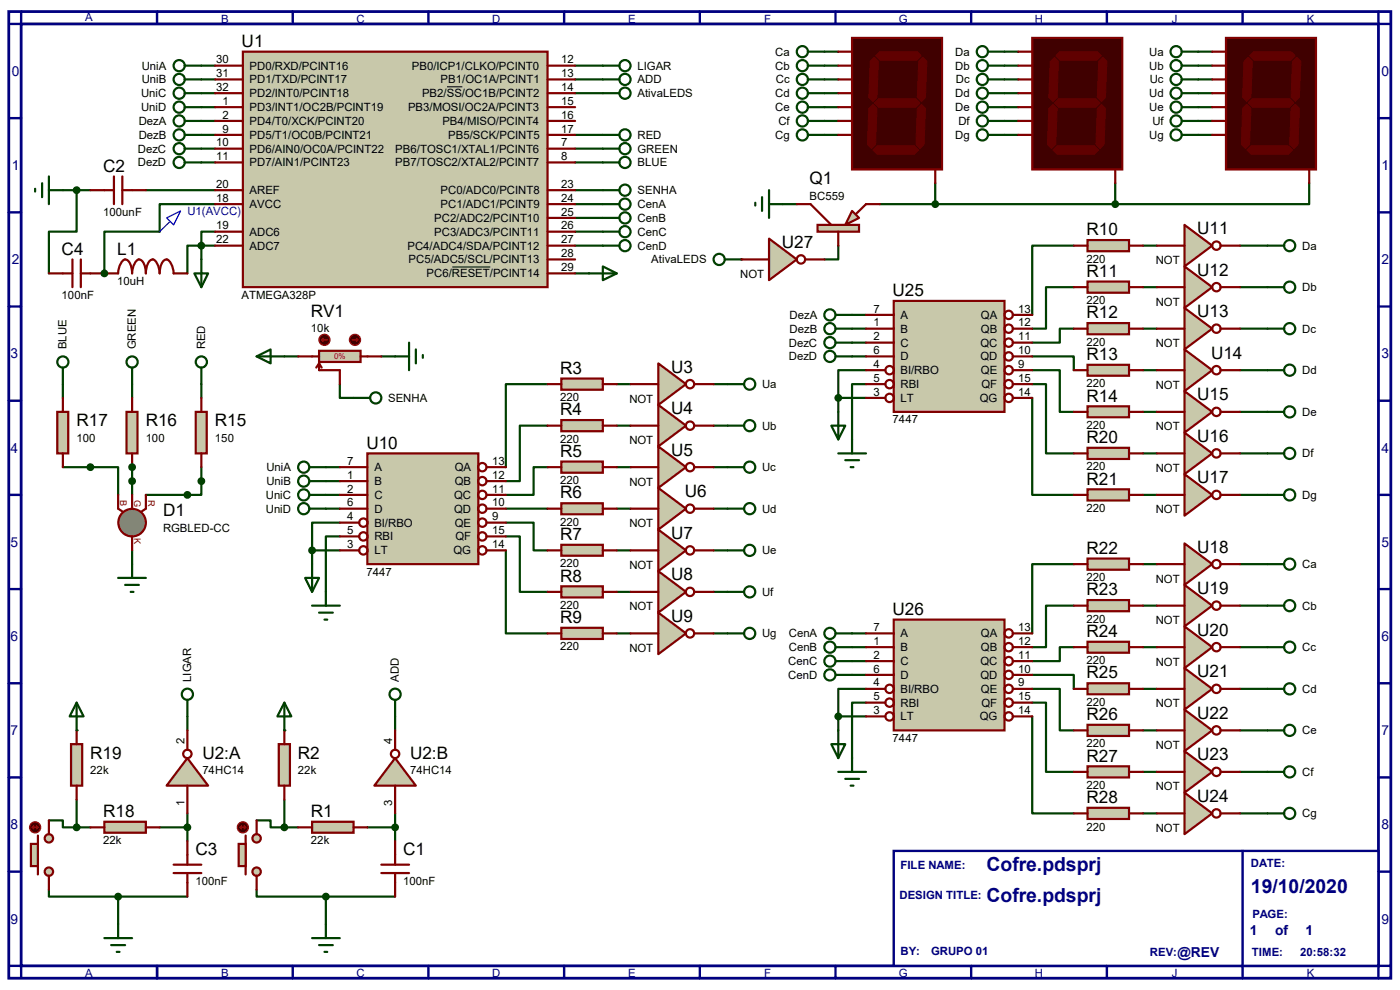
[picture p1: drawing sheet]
<svg xmlns="http://www.w3.org/2000/svg" width="297mm" height="210mm" viewBox="0 0 297 210" stroke-linecap="round" stroke-linejoin="round" font-family="sans-serif">
<defs><g id="words">
<g font-size="4.1" fill="#000080">
<text x="209.3" y="184.7">Cofre.pdsprj</text>
<text x="209.3" y="191.4">Cofre.pdsprj</text>
<text x="265.4" y="189.4">19/10/2020</text>
</g>
<g font-size="3.6">
<text x="51.3" y="10">U1</text>
<text x="21.9" y="36.4">C2</text>
<text x="171.7" y="39">Q1</text>
<text x="165.9" y="52.6">U27</text>
<text x="230.5" y="49.9">R10</text>
<text x="254" y="49.7">U11</text>
<text x="13.1" y="54.1">C4</text>
<text x="24.8" y="54.1">L1</text>
<text x="230.5" y="58.8">R11</text>
<text x="254" y="58.5">U12</text>
<text x="189.4" y="62.9">U25</text>
<text x="66" y="67.2">RV1</text>
<text x="230.5" y="67.6">R12</text>
<text x="254" y="67.3">U13</text>
<text x="230.5" y="76.4">R13</text>
<text x="256.9" y="76.1">U14</text>
<text x="118.8" y="79.3">R3</text>
<text x="142.4" y="79">U3</text>
<text x="118.8" y="88.1">R4</text>
<text x="142.4" y="87.8">U4</text>
<text x="230.5" y="85.2">R14</text>
<text x="254" y="84.9">U15</text>
<text x="16.2" y="90.4">R17</text>
<text x="30.9" y="90.4">R16</text>
<text x="45.6" y="90.4">R15</text>
<text x="77.7" y="95.2">U10</text>
<text x="230.5" y="94">R20</text>
<text x="254" y="93.7">U16</text>
<text x="118.8" y="96.9">R5</text>
<text x="142.4" y="96.6">U5</text>
<text x="118.8" y="105.7">R6</text>
<text x="145.3" y="105.5">U6</text>
<text x="230.5" y="102.8">R21</text>
<text x="254" y="102.5">U17</text>
<text x="34.6" y="109.5">D1</text>
<text x="118.8" y="114.6">R7</text>
<text x="142.4" y="114.3">U7</text>
<text x="230.5" y="117.5">R22</text>
<text x="254" y="117.2">U18</text>
<text x="118.8" y="123.4">R8</text>
<text x="142.4" y="123.1">U8</text>
<text x="142.4" y="131.9">U9</text>
<text x="189.4" y="130.4">U26</text>
<text x="230.5" y="126.3">R23</text>
<text x="254" y="126">U19</text>
<text x="118.8" y="132.2">R9</text>
<text x="230.5" y="135.1">R24</text>
<text x="254" y="134.8">U20</text>
<text x="230.5" y="143.9">R25</text>
<text x="254" y="143.6">U21</text>
<text x="230.5" y="152.7">R26</text>
<text x="254" y="152.5">U22</text>
<text x="19.1" y="161">R19</text>
<text x="42.9" y="161">U2:A</text>
<text x="63.2" y="161">R2</text>
<text x="87" y="161">U2:B</text>
<text x="230.5" y="161.6">R27</text>
<text x="254" y="161.3">U23</text>
<text x="21.9" y="173.3">R18</text>
<text x="66" y="173.3">R1</text>
<text x="230.5" y="170.4">R28</text>
<text x="254" y="170.1">U24</text>
<text x="41.4" y="181.5">C3</text>
<text x="85.5" y="181.5">C1</text>
</g>
<g font-size="2.9" fill="#000080">
<text x="2.5" y="16.1">0</text>
<text x="293.1" y="16.1">0</text>
<text x="2.5" y="36.1">1</text>
<text x="293.1" y="36.1">1</text>
<text x="2.5" y="56">2</text>
<text x="293.1" y="56">2</text>
<text x="2.2" y="76">3</text>
<text x="293.1" y="76">3</text>
<text x="2.2" y="96">4</text>
<text x="293.1" y="96">4</text>
<text x="2.2" y="116">5</text>
<text x="293.1" y="116">5</text>
<text x="2.2" y="136">6</text>
<text x="293.1" y="136">6</text>
<text x="2.2" y="156">7</text>
<text x="293.1" y="156">7</text>
<text x="2.2" y="175.9">8</text>
<text x="293.1" y="175.9">8</text>
<text x="2.2" y="195.9">9</text>
<text x="293.1" y="195.9">9</text>
<text x="249.8" y="203">@REV</text>
<text x="265.2" y="198.3">1</text>
<text x="270.5" y="198.3">of</text>
<text x="276.9" y="198.3">1</text>
</g>
<g font-size="2.4" fill="#000080">
<text x="18.1" y="4.5">A</text>
<text x="46.9" y="4.8">B</text>
<text x="75.6" y="4.8">C</text>
<text x="104.4" y="4.8">D</text>
<text x="133.3" y="4.8">E</text>
<text x="162.1" y="4.8">F</text>
<text x="190.7" y="4.8">G</text>
<text x="219.5" y="4.8">H</text>
<text x="248.6" y="4.8">J</text>
<text x="277.2" y="4.8">K</text>
<text x="191.1" y="184.4">FILE NAME:</text>
<text x="265.4" y="183.9">DATE:</text>
<text x="190.8" y="190.8">DESIGN TITLE:</text>
<text x="265.7" y="194.7">PAGE:</text>
<text x="191.1" y="202.6">BY:</text>
<text x="197.5" y="202.6">GRUPO 01</text>
<text x="244" y="202.8">REV:</text>
<text x="265.6" y="202.8">TIME:</text>
<text x="275.8" y="202.8">20:58:32</text>
<text x="18.1" y="207.2">A</text>
<text x="46.9" y="207.2">B</text>
<text x="75.6" y="207.2">C</text>
<text x="104.4" y="207.2">D</text>
<text x="133.3" y="207.2">E</text>
<text x="162.1" y="207.2">F</text>
<text x="190.7" y="207.2">G</text>
<text x="219.5" y="207.2">H</text>
<text x="248.6" y="207.2">J</text>
<text x="277.2" y="207.2">K</text>
</g>
<g font-size="2.4">
<text x="164.5" y="11.8">Ca</text>
<text x="202.6" y="11.8">Da</text>
<text x="243.8" y="11.8">Ua</text>
<text x="30.1" y="14.8">UniA</text>
<text x="30.1" y="17.7">UniB</text>
<text x="45.8" y="16.3">31</text>
<text x="45.8" y="13.4">30</text>
<text x="53" y="17.7">PD1/TXD/PCINT17</text>
<text x="53" y="14.8">PD0/RXD/PCINT16</text>
<text x="87.4" y="14.8">PB0/ICP1/CLKO/PCINT0</text>
<text x="93.5" y="17.7">PB1/OC1A/PCINT1</text>
<text x="119.1" y="13.4">12</text>
<text x="119.1" y="16.3">13</text>
<text x="135.3" y="14.8">LIGAR</text>
<text x="135.3" y="17.7">ADD</text>
<text x="164.5" y="14.8">Cb</text>
<text x="164.6" y="17.7">Cc</text>
<text x="202.6" y="14.8">Db</text>
<text x="202.8" y="17.7">Dc</text>
<text x="243.8" y="14.8">Ub</text>
<text x="243.9" y="17.7">Uc</text>
<text x="29.9" y="20.6">UniC</text>
<text x="29.9" y="23.6">UniD</text>
<text x="45.8" y="19.3">32</text>
<text x="47.2" y="22.2">1</text>
<text x="53" y="23.6">PD3/INT1/OC2B/PCINT19</text>
<text x="53" y="20.6">PD2/INT0/PCINT18</text>
<text x="86.6" y="23.6">PB3/MOSI/OC2A/PCINT3</text>
<text x="89.5" y="20.6">PB2/SS/OC1B/PCINT2</text>
<text x="119.1" y="22.2">15</text>
<text x="119.1" y="19.3">14</text>
<text x="135.3" y="20.6">AtivaLEDS</text>
<text x="164.5" y="20.6">Cd</text>
<text x="164.5" y="23.6">Ce</text>
<text x="202.6" y="20.6">Dd</text>
<text x="202.6" y="23.6">De</text>
<text x="243.8" y="20.6">Ud</text>
<text x="243.8" y="23.6">Ue</text>
<text x="29.4" y="26.5">DezA</text>
<text x="29.4" y="29.5">DezB</text>
<text x="47.2" y="28.1">9</text>
<text x="47.2" y="25.1">2</text>
<text x="53" y="29.5">PD5/T1/OC0B/PCINT21</text>
<text x="53" y="26.5">PD4/T0/XCK/PCINT20</text>
<text x="93.9" y="26.5">PB4/MISO/PCINT4</text>
<text x="95.1" y="29.5">PB5/SCK/PCINT5</text>
<text x="119.1" y="25.1">16</text>
<text x="119.1" y="28.1">17</text>
<text x="135.3" y="29.5">RED</text>
<text x="164.5" y="29.5">Cg</text>
<text x="165.1" y="26.5">Cf</text>
<text x="202.6" y="29.5">Dg</text>
<text x="203.3" y="26.5">Df</text>
<text x="243.8" y="29.5">Ug</text>
<text x="244.5" y="26.5">Uf</text>
<text x="29.3" y="32.4">DezC</text>
<text x="29.3" y="35.3">DezD</text>
<text x="45.8" y="31">10</text>
<text x="45.8" y="34">11</text>
<text x="53" y="32.4">PD6/AIN0/OC0A/PCINT22</text>
<text x="53" y="35.3">PD7/AIN1/PCINT23</text>
<text x="83.9" y="35.3">PB7/TOSC2/XTAL2/PCINT7</text>
<text x="83.9" y="32.4">PB6/TOSC1/XTAL1/PCINT6</text>
<text x="119.1" y="34">8</text>
<text x="119.1" y="31">7</text>
<text x="135.3" y="32.4">GREEN</text>
<text x="135.3" y="35.3">BLUE</text>
<text x="45.8" y="39.8">20</text>
<text x="53" y="41.2">AREF</text>
<text x="93.5" y="41.2">PC0/ADC0/PCINT8</text>
<text x="119.1" y="39.8">23</text>
<text x="135.3" y="41.2">SENHA</text>
<text x="21.9" y="45.7">100unF</text>
<text x="45.8" y="42.8">18</text>
<text x="53" y="44.2">AVCC</text>
<text x="92.1" y="47.1">PC2/ADC2/PCINT10</text>
<text x="93.5" y="44.2">PC1/ADC1/PCINT9</text>
<text x="119.1" y="45.7">25</text>
<text x="119.1" y="42.8">24</text>
<text x="135.3" y="44.2">CenA</text>
<text x="135.3" y="47.1">CenB</text>
<text x="171.7" y="42.3">BC559</text>
<text x="45.8" y="48.6">19</text>
<text x="45.8" y="51.6">22</text>
<text x="53" y="50">ADC6</text>
<text x="53" y="53">ADC7</text>
<text x="86.4" y="53">PC4/ADC4/SDA/PCINT12</text>
<text x="92.1" y="50">PC3/ADC3/PCINT11</text>
<text x="119.1" y="51.6">27</text>
<text x="119.1" y="48.6">26</text>
<text x="135.3" y="50">CenC</text>
<text x="135.3" y="53">CenD</text>
<text x="276.3" y="53">Da</text>
<text x="86.7" y="55.9">PC5/ADC5/SCL/PCINT13</text>
<text x="90.5" y="58.8">PC6/RESET/PCINT14</text>
<text x="119.1" y="57.5">29</text>
<text x="119.1" y="54.5">28</text>
<text x="138.2" y="55.9">AtivaLEDS</text>
<text x="157.1" y="58.9">NOT</text>
<text x="230.5" y="55.7">220</text>
<text x="245.2" y="56">NOT</text>
<text x="13.1" y="63.4">100nF</text>
<text x="24.8" y="60.4">10uH</text>
<text x="51.3" y="63.4">ATMEGA328P</text>
<text x="230.5" y="64.5">220</text>
<text x="245.2" y="64.8">NOT</text>
<text x="276.3" y="61.8">Db</text>
<text x="66" y="70.5">10k</text>
<text x="167.5" y="67.6">DezA</text>
<text x="167.5" y="70.6">DezB</text>
<text x="185.3" y="66.3">7</text>
<text x="185.3" y="69.2">1</text>
<text x="191.1" y="67.6">A</text>
<text x="191.1" y="70.6">B</text>
<text x="208.1" y="67.6">QA</text>
<text x="208.1" y="70.6">QB</text>
<text x="216" y="66.3">13</text>
<text x="216" y="69.2">12</text>
<text x="276.3" y="70.6">Dc</text>
<text x="14.1" y="74.1" transform="rotate(-90 14.1 74.1)">BLUE</text>
<text x="28.8" y="74.1" transform="rotate(-90 28.8 74.1)">GREEN</text>
<text x="43.5" y="74.1" transform="rotate(-90 43.5 74.1)">RED</text>
<text x="167.3" y="73.5">DezC</text>
<text x="167.3" y="76.5">DezD</text>
<text x="185.3" y="72.2">2</text>
<text x="185.3" y="75.1">6</text>
<text x="191.1" y="73.5">C</text>
<text x="191.1" y="76.5">D</text>
<text x="208" y="73.5">QC</text>
<text x="208" y="76.5">QD</text>
<text x="216" y="72.2">11</text>
<text x="216" y="75.1">10</text>
<text x="230.5" y="73.4">220</text>
<text x="245.2" y="73.6">NOT</text>
<text x="161.7" y="82.3">Ua</text>
<text x="185.3" y="78">4</text>
<text x="185.3" y="81">5</text>
<text x="185.3" y="83.9">3</text>
<text x="191.1" y="79.4">BI/RBO</text>
<text x="191.1" y="82.3">RBI</text>
<text x="208.1" y="79.4">QE</text>
<text x="208.2" y="82.3">QF</text>
<text x="216" y="78">9</text>
<text x="216" y="81">15</text>
<text x="216" y="83.9">14</text>
<text x="230.5" y="82.2">220</text>
<text x="245.2" y="82.5">NOT</text>
<text x="276.3" y="79.4">Dd</text>
<text x="82.3" y="85.3">SENHA</text>
<text x="118.8" y="85.1">220</text>
<text x="133.5" y="85.4">NOT</text>
<text x="189.4" y="89.8">7447</text>
<text x="191.1" y="85.3">LT</text>
<text x="207.9" y="85.3">QG</text>
<text x="276.3" y="88.2">De</text>
<text x="16.2" y="93.7">100</text>
<text x="30.9" y="93.7">100</text>
<text x="45.6" y="93.7">150</text>
<text x="118.8" y="93.9">220</text>
<text x="133.5" y="94.2">NOT</text>
<text x="161.7" y="91.1">Ub</text>
<text x="230.5" y="91">220</text>
<text x="245.2" y="91.3">NOT</text>
<text x="56.5" y="99.9">UniA</text>
<text x="73.7" y="98.6">7</text>
<text x="73.7" y="101.6">1</text>
<text x="79.4" y="99.9">A</text>
<text x="96.5" y="99.9">QA</text>
<text x="104.4" y="98.6">13</text>
<text x="104.4" y="101.6">12</text>
<text x="161.7" y="99.9">Uc</text>
<text x="230.5" y="99.8">220</text>
<text x="245.2" y="100.1">NOT</text>
<text x="276.3" y="97">Df</text>
<text x="56.4" y="105.8">UniC</text>
<text x="56.5" y="102.9">UniB</text>
<text x="73.7" y="104.5">2</text>
<text x="73.7" y="107.4">6</text>
<text x="79.4" y="102.9">B</text>
<text x="79.4" y="105.8">C</text>
<text x="96.4" y="105.8">QC</text>
<text x="96.5" y="102.9">QB</text>
<text x="104.4" y="104.5">11</text>
<text x="104.4" y="107.4">10</text>
<text x="118.8" y="102.7">220</text>
<text x="133.5" y="103">NOT</text>
<text x="276.3" y="105.8">Dg</text>
<text x="34.6" y="112.8">RGBLED-CC</text>
<text x="56.4" y="108.8">UniD</text>
<text x="73.7" y="110.4">4</text>
<text x="73.7" y="113.3">5</text>
<text x="79.4" y="108.8">D</text>
<text x="79.4" y="111.7">BI/RBO</text>
<text x="96.4" y="108.8">QD</text>
<text x="96.5" y="111.7">QE</text>
<text x="104.4" y="110.4">9</text>
<text x="104.4" y="113.3">15</text>
<text x="118.8" y="111.5">220</text>
<text x="133.5" y="111.8">NOT</text>
<text x="161.7" y="108.8">Ud</text>
<text x="230.5" y="108.6">220</text>
<text x="245.2" y="108.9">NOT</text>
<text x="73.7" y="116.2">3</text>
<text x="79.4" y="114.6">RBI</text>
<text x="79.4" y="117.6">LT</text>
<text x="96.2" y="117.6">QG</text>
<text x="96.6" y="114.6">QF</text>
<text x="104.4" y="116.2">14</text>
<text x="161.7" y="117.6">Ue</text>
<text x="77.7" y="122.1">7447</text>
<text x="118.8" y="120.4">220</text>
<text x="133.5" y="120.6">NOT</text>
<text x="230.5" y="123.3">220</text>
<text x="245.2" y="123.6">NOT</text>
<text x="276.3" y="120.5">Ca</text>
<text x="118.8" y="129.2">220</text>
<text x="133.5" y="129.5">NOT</text>
<text x="161.7" y="126.4">Uf</text>
<text x="276.3" y="129.3">Cb</text>
<text x="118.8" y="138">220</text>
<text x="161.7" y="135.2">Ug</text>
<text x="167.3" y="135.2">CenA</text>
<text x="185.3" y="133.9">7</text>
<text x="185.3" y="136.8">1</text>
<text x="191.1" y="135.2">A</text>
<text x="208.1" y="135.2">QA</text>
<text x="216" y="133.9">13</text>
<text x="216" y="136.8">12</text>
<text x="230.5" y="132.1">220</text>
<text x="245.2" y="132.4">NOT</text>
<text x="133.5" y="138.3">NOT</text>
<text x="167.2" y="141.1">CenC</text>
<text x="167.3" y="138.1">CenB</text>
<text x="185.3" y="139.7">2</text>
<text x="185.3" y="142.7">6</text>
<text x="191.1" y="138.1">B</text>
<text x="191.1" y="141.1">C</text>
<text x="208" y="141.1">QC</text>
<text x="208.1" y="138.1">QB</text>
<text x="216" y="139.7">11</text>
<text x="216" y="142.7">10</text>
<text x="230.5" y="140.9">220</text>
<text x="245.2" y="141.2">NOT</text>
<text x="276.3" y="138.1">Cc</text>
<text x="40.6" y="144.7" transform="rotate(-90 40.6 144.7)">LIGAR</text>
<text x="84.6" y="144.7" transform="rotate(-90 84.6 144.7)">ADD</text>
<text x="167.2" y="144">CenD</text>
<text x="185.3" y="145.6">4</text>
<text x="185.3" y="148.5">5</text>
<text x="191.1" y="144">D</text>
<text x="191.1" y="147">BI/RBO</text>
<text x="191.1" y="149.9">RBI</text>
<text x="208" y="144">QD</text>
<text x="208.1" y="147">QE</text>
<text x="208.2" y="149.9">QF</text>
<text x="216" y="145.6">9</text>
<text x="216" y="148.5">15</text>
<text x="230.5" y="149.7">220</text>
<text x="276.3" y="147">Cd</text>
<text x="185.3" y="151.5">3</text>
<text x="191.1" y="152.8">LT</text>
<text x="207.9" y="152.8">QG</text>
<text x="216" y="151.5">14</text>
<text x="245.2" y="150">NOT</text>
<text x="276.3" y="155.8">Ce</text>
<text x="39.2" y="157.9" transform="rotate(-90 39.2 157.9)">2</text>
<text x="83.2" y="157.9" transform="rotate(-90 83.2 157.9)">4</text>
<text x="189.4" y="157.4">7447</text>
<text x="230.5" y="158.5">220</text>
<text x="245.2" y="158.8">NOT</text>
<text x="19.1" y="164.3">22k</text>
<text x="42.9" y="164.3">74HC14</text>
<text x="63.2" y="164.3">22k</text>
<text x="87" y="164.3">74HC14</text>
<text x="230.5" y="167.3">220</text>
<text x="245.2" y="167.6">NOT</text>
<text x="276.3" y="164.6">Cf</text>
<text x="39.2" y="171" transform="rotate(-90 39.2 171)">1</text>
<text x="83.2" y="171" transform="rotate(-90 83.2 171)">3</text>
<text x="276.3" y="173.4">Cg</text>
<text x="21.9" y="179.1">22k</text>
<text x="66" y="179.1">22k</text>
<text x="230.5" y="176.2">220</text>
<text x="245.2" y="176.4">NOT</text>
<text x="41.4" y="187.7">100nF</text>
<text x="85.5" y="187.7">100nF</text>
</g>
<text font-size="2.4" fill="#0000c0" x="39.8" y="45.6">U1(AVCC)</text>
<g font-size="1.9" fill="#800000">
<text x="25.5" y="106.2" transform="rotate(90 25.5 106.2)">B</text>
<text x="28.5" y="106.2" transform="rotate(90 28.5 106.2)">G</text>
<text x="31.4" y="106.2" transform="rotate(90 31.4 106.2)">R</text>
<text x="28.5" y="114.1" transform="rotate(90 28.5 114.1)">K</text>
</g>
<text font-size="1.7" fill="#c00000" x="70.9" y="76.2">0%</text>
</g></defs>
<path d="M1.9 2.5h293.2v205h-293.2zM4.5 5.1h287.9v199.8h-287.9z" fill="none" stroke="#000080" stroke-width=".59"/>
<path d="M4.5 2.5v2.6h-2.6M33.3 2.5v2.6" fill="none" stroke="#000080" stroke-width=".51"/>
<path d="M189.6 180.5h102.8v24.4h-102.8z" fill="#fff" stroke="#000080" stroke-width=".51"/>
<g fill="none" stroke="#000080" stroke-width=".51">
<path d="M62.1 2.5v2.6M90.9 2.5v2.6M119.7 2.5v2.6M148.5 2.5v2.6M177.2 2.5v2.6M206 2.5v2.6M234.8 2.5v2.6M263.6 2.5v2.6M292.4 2.5v2.6h2.7M1.9 25.1h2.6M292.4 25.1h2.7M1.9 45h2.6"/>
<path d="M292.4 45h2.7M1.9 65h2.6M292.4 65h2.7M1.9 85h2.6M292.4 85h2.7M1.9 105h2.6M292.4 105h2.7M1.9 125h2.6M292.4 125h2.7M1.9 144.9h2.6M292.4 144.9h2.7M1.9 164.9h2.6"/>
<path d="M292.4 164.9h2.7M1.9 184.9h2.6M263.6 180.5v27M292.4 184.9h2.7M1.9 204.9h2.6v2.6M33.3 204.9v2.6M62.1 204.9v2.6M90.9 204.9v2.6M119.7 204.9v2.6M148.5 204.9v2.6M177.2 204.9v2.6M206 204.9v2.6"/>
<path d="M234.8 204.9v2.6M295.1 204.9h-2.7v2.6"/>
</g>
<g fill="none" stroke="#004000" stroke-width=".47">
<path d="M42.7 13.9h2.9M42.7 16.8h2.9M42.7 19.8h2.9M122 13.9h5.9M122 16.8h5.9M42.7 22.7h2.9M122 28.6h5.9M122 31.5h5.9M122 34.5h5.9M42.7 52.1v2.9M42.7 52.1h2.9M45.6 49.1h-2.9v3"/>
<path d="M122 40.3h5.9M60.3 75.6h2.9M80.9 75.6h2.9M13.3 81.5v2.9M28 81.5v2.9M42.7 81.5v2.9M72.1 81.5v2.9h2.9M28 116.8v2.9"/>
</g>
<circle cx="28" cy="99.1" r=".23" fill="#004000"/>
<path d="M13.3 99.1h11.8v5.9M28 99.1v5.9M42.7 99.1v5.9h-11.8M39.8 152v2.9M10.4 174h2.9v1.5h3M16.3 169.6v5.9M16.3 175.5h2.9M33.9 175.5h5.9M39.8 172.6v5.8M10.4 188.7v1.5h29.4" fill="none" stroke="#004000" stroke-width=".47"/>
<circle cx="16.3" cy="154.9" r=".23" fill="#004000"/>
<g fill="none" stroke="#004000" stroke-width=".47">
<path d="M242.5 52.1h2.9M242.5 60.9h2.9M242.5 69.7h2.9M242.5 78.5h2.9M242.5 87.4h2.9M242.5 96.2h2.9M242.5 105h2.9M242.5 119.7h2.9M242.5 128.5h2.9M242.5 137.3h2.9M83.8 152v2.9M242.5 146.1h2.9"/>
<path d="M242.5 154.9h2.9M54.4 174h3v1.5h2.9M60.3 169.6v5.9M60.3 175.5h2.9M77.9 175.5h5.9M83.8 172.6v5.8M242.5 163.7h2.9M242.5 172.6h2.9M25.1 190.2v5.8M54.4 188.7v1.5h29.4"/>
</g>
<circle cx="60.3" cy="154.9" r=".23" fill="#004000"/>
<g fill="none" stroke="#004000" stroke-width=".47">
<path d="M122 19.8h5.9M174.9 19.8h2.9M174.9 11h2.9M174.9 13.9h2.9M174.9 16.8h2.9M213.1 19.8h2.9M213.1 11h2.9M213.1 13.9h2.9M213.1 16.8h2.9M254.2 19.8h3M254.2 11h3M254.2 13.9h3"/>
<path d="M254.2 16.8h3M42.7 25.7h2.9M42.7 28.6h2.9M42.7 31.5h2.9M42.7 34.5h2.9M174.9 25.7h2.9M174.9 28.6h2.9M174.9 22.7h2.9M198.4 38.9v4.4M213.1 25.7h2.9M213.1 28.6h2.9M213.1 22.7h2.9"/>
<path d="M236.6 38.9v4.4M254.2 25.7h3M254.2 28.6h3M254.2 22.7h3M277.7 38.9v4.4h-41.1M122 52.1h5.9M122 58h3M122 43.3h5.9M122 46.2h5.9M122 49.1h5.9M166.1 43.3h2.9M177.8 52.1v2.9h-2.9"/>
<path d="M186.6 43.3h50M227.8 52.1h-8.8v14.7M263.1 52.1h5.8M180.8 66.8h2.9M180.8 69.7h2.9M180.8 72.7h2.9M180.8 75.6h2.9M183.7 78.5h-5.9v5.9M219 75.6h8.8v2.9M219 78.5h5.8v8.9h3M227.8 60.9h-5.9v8.8h-2.9M227.8 69.7h-3v3h-5.8"/>
<path d="M263.1 69.7h5.8M263.1 60.9h5.8M263.1 78.5h5.8M69.1 99.1h3M116.2 81.5h-8.9v17.6M116.2 90.3h-5.9v11.8h-3M116.2 99.1h-3v5.9h-5.9M130.9 99.1h2.9M130.9 81.5h2.9M130.9 90.3h2.9M151.4 99.1h2.9M151.4 81.5h2.9"/>
<path d="M151.4 90.3h2.9M177.8 84.4v3M177.8 84.4h5.9M183.7 81.5h-2.9v11.7M219 81.5h2.9v14.7h5.9M219 84.4v20.6h8.8M263.1 87.4h5.8M263.1 96.2h5.8M66.2 116.8v2.9M66.2 116.8h5.9M69.1 102.1h3M69.1 105h3"/>
<path d="M69.1 107.9h3M72.1 113.8h-3v11.8M72.1 110.9h-5.9v5.9M107.3 110.9h5.9v5.9h3M107.3 113.8h3v11.8h5.9M107.3 116.8v17.6h8.9M107.3 107.9h8.9M130.9 107.9h2.9M130.9 116.8h2.9M151.4 107.9h2.9M151.4 116.8h2.9M227.8 119.7h-8.8v14.7"/>
<path d="M263.1 105h5.8M263.1 119.7h5.8M130.9 134.4h2.9M130.9 125.6h2.9M151.4 134.4h2.9M151.4 125.6h2.9M180.8 134.4h2.9M180.8 137.3h2.9M227.8 128.5h-5.9v8.8h-2.9M227.8 137.3h-3v3h-5.8M263.1 137.3h5.8M263.1 128.5h5.8"/>
<path d="M177.8 152v2.9M177.8 152h5.9M180.8 140.3h2.9M180.8 143.2h2.9M183.7 149.1h-2.9v11.7M183.7 146.1h-5.9v5.9M219 143.2h8.8v2.9M219 146.1h5.8v8.8h3M219 149.1h2.9v14.6h5.9M219 152v20.6h8.8M263.1 146.1h5.8M263.1 154.9h5.8"/>
<path d="M263.1 163.7h5.8M263.1 172.6h5.8M69.1 190.2v5.8"/>
</g>
<circle cx="157.3" cy="55" r=".23" fill="#004000"/>
<path d="M30.9 40.3h14.7" fill="none" stroke="#004000" stroke-width=".47"/>
<circle cx="22.1" cy="58" r=".23" fill="#004000"/>
<path d="M13.3 40.3h5.9M16.3 40.3v8.8h-5.9v8.9M42.7 52.1h-2.9v5.9" fill="none" stroke="#004000" stroke-width=".47"/>
<circle cx="22.1" cy="58" r=".23" fill="#004000"/>
<path d="M45.6 43.3h-11.7v5.8h-11.8v8.9" fill="none" stroke="#004000" stroke-width=".47"/>
<path d="M51.5 11h64.7v49.9h-64.7z" fill="#c8c8aa" stroke="#800000" stroke-width=".47"/>
<g fill="none" stroke="#800000" stroke-width=".47">
<path d="M45.6 13.9h5.9M45.6 16.8h5.9M45.6 19.8h5.9M116.2 13.9h5.8M116.2 16.8h5.8M116.2 19.8h5.8M45.6 22.7h5.9M45.6 31.5h5.9M45.6 28.6h5.9M45.6 25.7h5.9M45.6 34.5h5.9M116.2 22.7h5.8"/>
<path d="M116.2 31.5h5.8M116.2 28.6h5.8M116.2 25.7h5.8M116.2 34.5h5.8M45.6 52.1h5.9M45.6 49.1h5.9M45.6 43.3h5.9M45.6 40.3h5.9M116.2 58h5.8M116.2 55h5.8M116.2 52.1h5.8M116.2 49.1h5.8"/>
<path d="M116.2 46.2h5.8M116.2 43.3h5.8M116.2 40.3h5.8"/>
</g>
<path d="M94.8 18.4h3.3M95.9 56.6h8.1" fill="none" stroke="#000" stroke-width=".21"/>
<g fill="none" stroke="#004000" stroke-width=".47">
<path d="M41.2 58h3l-1.5 2.9zM42.7 55v5.9M54.4 75.6l3-1.5v3zM54.4 75.6h5.9M83.8 75.6h3M86.8 72.7v5.8M88.2 74.1v3M89.7 75.3v.6M75 84.4h3.5"/>
<circle cx="79.7" cy="84.4" r="1.19"/>
</g>
<path d="M67.7 74.4h8.8v2.4h-8.8z" fill="#c8c8aa" stroke="#800000" stroke-width=".47"/>
<path d="M63.2 75.6h4.5M67.7 77.1l-.6 .9M67.7 77.1l.5 .9M67.7 77.1v1.4h4.4v3M76.5 75.6h4.4" fill="none" stroke="#800000" stroke-width=".47"/>
<circle cx="75.3" cy="72.1" r="1.19" fill="#400000" stroke="#f00" stroke-width=".25"/>
<path d="M74.7 72.1h1.2M75.6 71.8l.3 .3M75.9 72.1l-.3 .3" fill="none" stroke="#f00" stroke-width=".25"/>
<circle cx="68.8" cy="72.1" r="1.19" fill="#400000" stroke="#f00" stroke-width=".25"/>
<path d="M68.2 72.1l.3 .3M68.2 72.1h1.2M68.5 71.8l-.3 .3" fill="none" stroke="#f00" stroke-width=".25"/>
<g fill="none" stroke="#004000" stroke-width=".47">
<path d="M39.2 13.9h3.5M39.2 16.8h3.5M39.2 19.8h3.5M127.9 13.9h3.5M127.9 16.8h3.5M39.2 22.7h3.5M127.9 28.6h3.5M127.9 31.5h3.5M127.9 34.5h3.5M127.9 40.3h3.5"/>
<circle cx="38" cy="19.8" r="1.19"/>
<circle cx="38" cy="13.9" r="1.19"/>
<circle cx="38" cy="16.8" r="1.19"/>
<circle cx="132.6" cy="13.9" r="1.19"/>
<circle cx="132.6" cy="16.8" r="1.19"/>
<circle cx="38" cy="22.7" r="1.19"/>
<circle cx="132.6" cy="31.5" r="1.19"/>
<circle cx="132.6" cy="34.5" r="1.19"/>
<circle cx="132.6" cy="28.6" r="1.19"/>
<circle cx="132.6" cy="40.3" r="1.19"/>
</g>
<path d="M41.5 87.4h2.4v8.8h-2.4z" fill="#c8c8aa" stroke="#800000" stroke-width=".47"/>
<path d="M42.7 84.4v3M42.7 96.2v2.9" fill="none" stroke="#800000" stroke-width=".47"/>
<path d="M26.8 87.4h2.4v8.8h-2.4z" fill="#c8c8aa" stroke="#800000" stroke-width=".47"/>
<path d="M28 84.4v3M28 96.2v2.9" fill="none" stroke="#800000" stroke-width=".47"/>
<path d="M12.1 87.4h2.4v8.8h-2.4z" fill="#c8c8aa" stroke="#800000" stroke-width=".47"/>
<path d="M13.3 84.4v3M13.3 96.2v2.9" fill="none" stroke="#800000" stroke-width=".47"/>
<g fill="none" stroke="#004000" stroke-width=".47">
<path d="M13.3 78v3.5M28 78v3.5M28 119.7v2.9M25.1 122.6h5.8M26.5 124.1h3M27.7 125.6h.6"/>
<circle cx="13.3" cy="76.8" r="1.19"/>
<circle cx="28" cy="76.8" r="1.19"/>
</g>
<circle cx="28" cy="110.9" r="2.92" fill="#808080" stroke="#800000" stroke-width=".47"/>
<path d="M25.1 105v2.9l.9 .6M28 105v2.9M28 113.8v3M30.9 105v2.9l-.8 .6" fill="none" stroke="#800000" stroke-width=".47"/>
<g fill="none" stroke="#004000" stroke-width=".47">
<path d="M42.7 78v3.5"/>
<circle cx="42.7" cy="76.8" r="1.19"/>
</g>
<g fill="#004000" stroke="#004000" stroke-width=".47">
<circle cx="28" cy="99.1" r=".59"/>
<circle cx="42.7" cy="102.1" r=".59"/>
<circle cx="19.2" cy="99.1" r=".59"/>
<circle cx="39.8" cy="105" r=".59"/>
<circle cx="28" cy="102.1" r=".59"/>
</g>
<path d="M22.1 174.3h8.8v2.4h-8.8z" fill="#c8c8aa" stroke="#800000" stroke-width=".47"/>
<path d="M19.2 175.5h2.9M30.9 175.5h3" fill="none" stroke="#800000" stroke-width=".47"/>
<path d="M15.1 157.9h2.3v8.8h-2.3z" fill="#c8c8aa" stroke="#800000" stroke-width=".47"/>
<path d="M16.3 154.9v3M16.3 166.7v2.9" fill="none" stroke="#800000" stroke-width=".47"/>
<g fill="#c8c8aa" stroke="#800000" stroke-width=".47">
<circle cx="10.4" cy="177.8" r=".89"/>
<circle cx="10.4" cy="184.9" r=".89"/>
</g>
<path d="M8 177.2v8.3" fill="none" stroke="#800000" stroke-width=".47"/>
<path d="M6.6 179h1.4v4.7h-1.4z" fill="#c8c8aa" stroke="#800000" stroke-width=".47"/>
<path d="M10.4 174v3M10.4 185.8v2.9" fill="none" stroke="#800000" stroke-width=".47"/>
<circle cx="7.5" cy="175.5" r="1.19" fill="#400000" stroke="#f00" stroke-width=".25"/>
<path d="M6.9 175.5h1.1M6.9 175.5l.3 .3M7.2 175.2l-.3 .3M7.7 175.2l.3 .3M8 175.5l-.3 .3" fill="none" stroke="#f00" stroke-width=".25"/>
<g fill="#004000" stroke="#004000" stroke-width=".47">
<circle cx="16.3" cy="175.5" r=".59"/>
<circle cx="25.1" cy="190.2" r=".59"/>
</g>
<path d="M39.8 178.4v5M36.8 183.4h5.9M36.8 185.2h5.9M39.8 185.2v5" fill="none" stroke="#800000" stroke-width=".47"/>
<path d="M39.8 160.8l4.4 5.9h-8.9z" fill="#c8c8aa" stroke="#800000" stroke-width=".47"/>
<g fill="none" stroke="#800000" stroke-width=".47">
<path d="M39.8 154.9v4.1M39.8 166.7v5.9"/>
<circle cx="39.8" cy="159.9" r=".89"/>
</g>
<circle cx="39.8" cy="175.5" r=".59" fill="#004000" stroke="#004000" stroke-width=".47"/>
<g fill="none" stroke="#004000" stroke-width=".47">
<path d="M16.3 149.1l1.4 2.9h-2.9zM16.3 149.1v5.8M39.8 148.5v3.5M22.1 199h5.9M25.1 196v3M23.6 200.5h2.9M24.8 201.9h.6"/>
<circle cx="39.8" cy="147.3" r="1.19"/>
</g>
<path d="M230.7 50.9h8.8v2.4h-8.8z" fill="#c8c8aa" stroke="#800000" stroke-width=".47"/>
<path d="M227.8 52.1h2.9M239.5 52.1h3" fill="none" stroke="#800000" stroke-width=".47"/>
<path d="M251.3 47.7l5.9 4.4-5.9 4.4z" fill="#c8c8aa" stroke="#800000" stroke-width=".47"/>
<g fill="none" stroke="#800000" stroke-width=".47">
<path d="M245.4 52.1h5.9M258.9 52.1h4.2"/>
<circle cx="258.1" cy="52.1" r=".89"/>
</g>
<path d="M230.7 59.7h8.8v2.4h-8.8z" fill="#c8c8aa" stroke="#800000" stroke-width=".47"/>
<path d="M227.8 60.9h2.9M239.5 60.9h3" fill="none" stroke="#800000" stroke-width=".47"/>
<path d="M251.3 56.5l5.9 4.4-5.9 4.4z" fill="#c8c8aa" stroke="#800000" stroke-width=".47"/>
<g fill="none" stroke="#800000" stroke-width=".47">
<path d="M245.4 60.9h5.9M258.9 60.9h4.2"/>
<circle cx="258.1" cy="60.9" r=".89"/>
</g>
<path d="M230.7 68.5h8.8v2.4h-8.8z" fill="#c8c8aa" stroke="#800000" stroke-width=".47"/>
<path d="M227.8 69.7h2.9M239.5 69.7h3" fill="none" stroke="#800000" stroke-width=".47"/>
<path d="M251.3 65.3l5.9 4.4-5.9 4.4z" fill="#c8c8aa" stroke="#800000" stroke-width=".47"/>
<g fill="none" stroke="#800000" stroke-width=".47">
<path d="M245.4 69.7h5.9M258.9 69.7h4.2"/>
<circle cx="258.1" cy="69.7" r=".89"/>
</g>
<path d="M230.7 77.4h8.8v2.3h-8.8z" fill="#c8c8aa" stroke="#800000" stroke-width=".47"/>
<path d="M227.8 78.5h2.9M239.5 78.5h3" fill="none" stroke="#800000" stroke-width=".47"/>
<path d="M251.3 74.1l5.9 4.4-5.9 4.5z" fill="#c8c8aa" stroke="#800000" stroke-width=".47"/>
<g fill="none" stroke="#800000" stroke-width=".47">
<path d="M245.4 78.5h5.9M258.9 78.5h4.2"/>
<circle cx="258.1" cy="78.5" r=".89"/>
</g>
<path d="M230.7 86.2h8.8v2.3h-8.8z" fill="#c8c8aa" stroke="#800000" stroke-width=".47"/>
<path d="M227.8 87.4h2.9M239.5 87.4h3" fill="none" stroke="#800000" stroke-width=".47"/>
<path d="M251.3 83l5.9 4.4-5.9 4.4z" fill="#c8c8aa" stroke="#800000" stroke-width=".47"/>
<g fill="none" stroke="#800000" stroke-width=".47">
<path d="M245.4 87.4h5.9M258.9 87.4h4.2"/>
<circle cx="258.1" cy="87.4" r=".89"/>
</g>
<path d="M230.7 95h8.8v2.4h-8.8z" fill="#c8c8aa" stroke="#800000" stroke-width=".47"/>
<path d="M227.8 96.2h2.9M239.5 96.2h3" fill="none" stroke="#800000" stroke-width=".47"/>
<path d="M251.3 91.8l5.9 4.4-5.9 4.4z" fill="#c8c8aa" stroke="#800000" stroke-width=".47"/>
<g fill="none" stroke="#800000" stroke-width=".47">
<path d="M245.4 96.2h5.9M258.9 96.2h4.2"/>
<circle cx="258.1" cy="96.2" r=".89"/>
</g>
<path d="M230.7 103.8h8.8v2.4h-8.8z" fill="#c8c8aa" stroke="#800000" stroke-width=".47"/>
<path d="M227.8 105h2.9M239.5 105h3" fill="none" stroke="#800000" stroke-width=".47"/>
<path d="M251.3 100.6l5.9 4.4-5.9 4.4z" fill="#c8c8aa" stroke="#800000" stroke-width=".47"/>
<g fill="none" stroke="#800000" stroke-width=".47">
<path d="M245.4 105h5.9M258.9 105h4.2"/>
<circle cx="258.1" cy="105" r=".89"/>
</g>
<path d="M230.7 118.5h8.8v2.4h-8.8z" fill="#c8c8aa" stroke="#800000" stroke-width=".47"/>
<path d="M227.8 119.7h2.9M239.5 119.7h3" fill="none" stroke="#800000" stroke-width=".47"/>
<path d="M251.3 115.3l5.9 4.4-5.9 4.4z" fill="#c8c8aa" stroke="#800000" stroke-width=".47"/>
<g fill="none" stroke="#800000" stroke-width=".47">
<path d="M245.4 119.7h5.9M258.9 119.7h4.2"/>
<circle cx="258.1" cy="119.7" r=".89"/>
</g>
<path d="M230.7 127.3h8.8v2.4h-8.8z" fill="#c8c8aa" stroke="#800000" stroke-width=".47"/>
<path d="M227.8 128.5h2.9M239.5 128.5h3" fill="none" stroke="#800000" stroke-width=".47"/>
<path d="M251.3 124.1l5.9 4.4-5.9 4.4z" fill="#c8c8aa" stroke="#800000" stroke-width=".47"/>
<g fill="none" stroke="#800000" stroke-width=".47">
<path d="M245.4 128.5h5.9M258.9 128.5h4.2"/>
<circle cx="258.1" cy="128.5" r=".89"/>
</g>
<path d="M230.7 136.1h8.8v2.4h-8.8z" fill="#c8c8aa" stroke="#800000" stroke-width=".47"/>
<path d="M227.8 137.3h2.9M239.5 137.3h3" fill="none" stroke="#800000" stroke-width=".47"/>
<path d="M251.3 132.9l5.9 4.4-5.9 4.4z" fill="#c8c8aa" stroke="#800000" stroke-width=".47"/>
<g fill="none" stroke="#800000" stroke-width=".47">
<path d="M245.4 137.3h5.9M258.9 137.3h4.2"/>
<circle cx="258.1" cy="137.3" r=".89"/>
</g>
<path d="M230.7 144.9h8.8v2.4h-8.8z" fill="#c8c8aa" stroke="#800000" stroke-width=".47"/>
<path d="M227.8 146.1h2.9M239.5 146.1h3" fill="none" stroke="#800000" stroke-width=".47"/>
<path d="M251.3 141.7l5.9 4.4-5.9 4.4z" fill="#c8c8aa" stroke="#800000" stroke-width=".47"/>
<g fill="none" stroke="#800000" stroke-width=".47">
<path d="M245.4 146.1h5.9M258.9 146.1h4.2"/>
<circle cx="258.1" cy="146.1" r=".89"/>
</g>
<path d="M230.7 153.8h8.8v2.3h-8.8z" fill="#c8c8aa" stroke="#800000" stroke-width=".47"/>
<path d="M227.8 154.9h2.9M239.5 154.9h3" fill="none" stroke="#800000" stroke-width=".47"/>
<path d="M251.3 150.5l5.9 4.4-5.9 4.4z" fill="#c8c8aa" stroke="#800000" stroke-width=".47"/>
<g fill="none" stroke="#800000" stroke-width=".47">
<path d="M245.4 154.9h5.9M258.9 154.9h4.2"/>
<circle cx="258.1" cy="154.9" r=".89"/>
</g>
<path d="M230.7 162.6h8.8v2.3h-8.8z" fill="#c8c8aa" stroke="#800000" stroke-width=".47"/>
<path d="M227.8 163.7h2.9M239.5 163.7h3" fill="none" stroke="#800000" stroke-width=".47"/>
<path d="M251.3 159.3l5.9 4.4-5.9 4.4z" fill="#c8c8aa" stroke="#800000" stroke-width=".47"/>
<g fill="none" stroke="#800000" stroke-width=".47">
<path d="M245.4 163.7h5.9M258.9 163.7h4.2"/>
<circle cx="258.1" cy="163.7" r=".89"/>
</g>
<path d="M230.7 171.4h8.8v2.3h-8.8z" fill="#c8c8aa" stroke="#800000" stroke-width=".47"/>
<path d="M227.8 172.6h2.9M239.5 172.6h3" fill="none" stroke="#800000" stroke-width=".47"/>
<path d="M251.3 168.1l5.9 4.5-5.9 4.4z" fill="#c8c8aa" stroke="#800000" stroke-width=".47"/>
<g fill="none" stroke="#800000" stroke-width=".47">
<path d="M245.4 172.6h5.9M258.9 172.6h4.2"/>
<circle cx="258.1" cy="172.6" r=".89"/>
</g>
<path d="M66.2 174.3h8.8v2.4h-8.8z" fill="#c8c8aa" stroke="#800000" stroke-width=".47"/>
<path d="M63.2 175.5h3M75 175.5h2.9" fill="none" stroke="#800000" stroke-width=".47"/>
<path d="M59.1 157.9h2.4v8.8h-2.4z" fill="#c8c8aa" stroke="#800000" stroke-width=".47"/>
<path d="M60.3 154.9v3M60.3 166.7v2.9" fill="none" stroke="#800000" stroke-width=".47"/>
<g fill="#c8c8aa" stroke="#800000" stroke-width=".47">
<circle cx="54.4" cy="177.8" r=".89"/>
<circle cx="54.4" cy="184.9" r=".89"/>
</g>
<path d="M52.1 177.2v8.3" fill="none" stroke="#800000" stroke-width=".47"/>
<path d="M50.6 179h1.5v4.7h-1.5z" fill="#c8c8aa" stroke="#800000" stroke-width=".47"/>
<path d="M54.4 174v3M54.4 185.8v2.9" fill="none" stroke="#800000" stroke-width=".47"/>
<circle cx="51.5" cy="175.5" r="1.19" fill="#400000" stroke="#f00" stroke-width=".25"/>
<path d="M50.9 175.5h1.2M50.9 175.5l.3 .3M51.2 175.2l-.3 .3M51.8 175.2l.3 .3M52.1 175.5l-.3 .3" fill="none" stroke="#f00" stroke-width=".25"/>
<g fill="#004000" stroke="#004000" stroke-width=".47">
<circle cx="60.3" cy="175.5" r=".59"/>
<circle cx="69.1" cy="190.2" r=".59"/>
</g>
<path d="M83.8 178.4v5M80.9 183.4h5.9M80.9 185.2h5.9M83.8 185.2v5" fill="none" stroke="#800000" stroke-width=".47"/>
<path d="M83.8 160.8l4.4 5.9h-8.8z" fill="#c8c8aa" stroke="#800000" stroke-width=".47"/>
<g fill="none" stroke="#800000" stroke-width=".47">
<path d="M83.8 154.9v4.1M83.8 166.7v5.9"/>
<circle cx="83.8" cy="159.9" r=".89"/>
</g>
<circle cx="83.8" cy="175.5" r=".59" fill="#004000" stroke="#004000" stroke-width=".47"/>
<g fill="none" stroke="#004000" stroke-width=".47">
<path d="M60.3 149.1l1.5 2.9h-3zM60.3 149.1v5.8M83.8 148.5v3.5M66.2 199h5.9M69.1 196v3M67.7 200.5h2.9M68.8 201.9h.6"/>
<circle cx="83.8" cy="147.3" r="1.19"/>
</g>
<path d="M77.9 96.2h23.6v23.5h-23.6z" fill="#c8c8aa" stroke="#800000" stroke-width=".47"/>
<g fill="none" stroke="#800000" stroke-width=".47">
<path d="M72.1 99.1h5.8M103.2 99.1h4.1M72.1 102.1h5.8M72.1 105h5.8M72.1 107.9h5.8M72.1 110.9h4.1M72.1 113.8h4.1M72.1 116.8h4.1M103.2 102.1h4.1M103.2 105h4.1M103.2 107.9h4.1M103.2 110.9h4.1"/>
<path d="M103.2 113.8h4.1M103.2 116.8h4.1"/>
<circle cx="102.3" cy="99.1" r=".89"/>
<circle cx="77.1" cy="110.9" r=".89"/>
<circle cx="77.1" cy="113.8" r=".89"/>
<circle cx="77.1" cy="116.8" r=".89"/>
<circle cx="102.3" cy="113.8" r=".89"/>
<circle cx="102.3" cy="102.1" r=".89"/>
<circle cx="102.3" cy="107.9" r=".89"/>
<circle cx="102.3" cy="110.9" r=".89"/>
<circle cx="102.3" cy="116.8" r=".89"/>
<circle cx="102.3" cy="105" r=".89"/>
</g>
<g fill="none" stroke="#004000" stroke-width=".47">
<path d="M65.6 99.1h3.5M65.6 102.1h3.5M65.6 105h3.5M65.6 107.9h3.5M66.2 119.7v5.9M64.7 122.6h3l-1.5 3zM66.2 128.5h5.9M67.7 130h2.9M68.8 131.4h.6M69.1 125.6v2.9"/>
<circle cx="64.4" cy="99.1" r="1.19"/>
<circle cx="64.4" cy="107.9" r="1.19"/>
<circle cx="64.4" cy="102.1" r="1.19"/>
<circle cx="64.4" cy="105" r="1.19"/>
</g>
<circle cx="66.2" cy="116.8" r=".59" fill="#004000" stroke="#004000" stroke-width=".47"/>
<path d="M189.6 63.8h23.5v23.6h-23.5z" fill="#c8c8aa" stroke="#800000" stroke-width=".47"/>
<g fill="none" stroke="#800000" stroke-width=".47">
<path d="M183.7 66.8h5.9M183.7 69.7h5.9M183.7 72.7h5.9M183.7 75.6h5.9M183.7 78.5h4.1M214.8 66.8h4.2M214.8 69.7h4.2M214.8 72.7h4.2M214.8 75.6h4.2M214.8 78.5h4.2M183.7 81.5h4.1M183.7 84.4h4.1"/>
<path d="M214.8 81.5h4.2M214.8 84.4h4.2"/>
<circle cx="188.7" cy="78.5" r=".89"/>
<circle cx="214" cy="72.7" r=".89"/>
<circle cx="214" cy="78.5" r=".89"/>
<circle cx="214" cy="66.8" r=".89"/>
<circle cx="214" cy="69.7" r=".89"/>
<circle cx="214" cy="75.6" r=".89"/>
<circle cx="188.7" cy="84.4" r=".89"/>
<circle cx="188.7" cy="81.5" r=".89"/>
<circle cx="214" cy="84.4" r=".89"/>
<circle cx="214" cy="81.5" r=".89"/>
</g>
<g fill="none" stroke="#004000" stroke-width=".47">
<path d="M177.2 66.8h3.6M177.2 69.7h3.6M177.2 72.7h3.6M177.2 75.6h3.6M176.4 90.3h2.9l-1.5 2.9zM177.8 87.4v5.8M177.8 96.2h5.9M179.3 97.6h2.9M180.5 99.1h.6M180.8 93.2v3"/>
<circle cx="176.1" cy="72.7" r="1.19"/>
<circle cx="176.1" cy="66.8" r="1.19"/>
<circle cx="176.1" cy="75.6" r="1.19"/>
<circle cx="176.1" cy="69.7" r="1.19"/>
</g>
<circle cx="177.8" cy="84.4" r=".59" fill="#004000" stroke="#004000" stroke-width=".47"/>
<path d="M189.6 131.4h23.5v23.5h-23.5z" fill="#c8c8aa" stroke="#800000" stroke-width=".47"/>
<g fill="none" stroke="#800000" stroke-width=".47">
<path d="M183.7 134.4h5.9M183.7 137.3h5.9M214.8 134.4h4.2M214.8 137.3h4.2M183.7 140.3h5.9M183.7 143.2h5.9M183.7 146.1h4.1M183.7 149.1h4.1M183.7 152h4.1M214.8 140.3h4.2M214.8 143.2h4.2M214.8 146.1h4.2"/>
<path d="M214.8 149.1h4.2M214.8 152h4.2"/>
<circle cx="214" cy="134.4" r=".89"/>
<circle cx="214" cy="137.3" r=".89"/>
<circle cx="188.7" cy="149.1" r=".89"/>
<circle cx="188.7" cy="152" r=".89"/>
<circle cx="188.7" cy="146.1" r=".89"/>
<circle cx="214" cy="149.1" r=".89"/>
<circle cx="214" cy="146.1" r=".89"/>
<circle cx="214" cy="140.3" r=".89"/>
<circle cx="214" cy="143.2" r=".89"/>
<circle cx="214" cy="152" r=".89"/>
</g>
<g fill="none" stroke="#004000" stroke-width=".47">
<path d="M127.9 19.8h3.5M171.4 11h3.5M171.4 13.9h3.5M171.4 16.8h3.5M171.4 19.8h3.5M209.6 11h3.5M209.6 13.9h3.5M209.6 16.8h3.5M209.6 19.8h3.5M250.7 11h3.5M250.7 13.9h3.5M250.7 16.8h3.5"/>
<path d="M250.7 19.8h3.5M39.2 25.7h3.5M39.2 28.6h3.5M39.2 31.5h3.5M39.2 34.5h3.5M171.4 22.7h3.5M171.4 25.7h3.5M171.4 28.6h3.5M209.6 22.7h3.5M209.6 25.7h3.5M209.6 28.6h3.5M250.7 22.7h3.5"/>
<path d="M250.7 25.7h3.5M250.7 28.6h3.5M125 58h5.9M127.9 56.5l3 1.5-3 1.4zM127.9 52.1h3.5M127.9 43.3h3.5M127.9 46.2h3.5M127.9 49.1h3.5M268.9 52.1h3.6M268.9 60.9h3.6M268.9 69.7h3.6M268.9 78.5h3.6"/>
<path d="M154.3 81.5h3.6M154.3 90.3h3.6M154.3 99.1h3.6M268.9 87.4h3.6M268.9 96.2h3.6M154.3 107.9h3.6M154.3 116.8h3.6M268.9 105h3.6M268.9 119.7h3.6M154.3 134.4h3.6M154.3 125.6h3.6M177.2 134.4h3.6"/>
<path d="M177.2 137.3h3.6M268.9 137.3h3.6M268.9 128.5h3.6M176.4 157.9h2.9l-1.5 2.9zM177.2 140.3h3.6M177.2 143.2h3.6M177.8 154.9v5.9M268.9 146.1h3.6M268.9 154.9h3.6M177.8 163.7h5.9M179.3 165.2h2.9M180.5 166.7h.6"/>
<path d="M180.8 160.8v2.9M268.9 163.7h3.6M268.9 172.6h3.6"/>
<circle cx="132.6" cy="19.8" r="1.19"/>
<circle cx="170.2" cy="11" r="1.19"/>
<circle cx="170.2" cy="19.8" r="1.19"/>
<circle cx="170.2" cy="13.9" r="1.19"/>
<circle cx="170.2" cy="16.8" r="1.19"/>
<circle cx="208.4" cy="19.8" r="1.19"/>
<circle cx="208.4" cy="13.9" r="1.19"/>
<circle cx="208.4" cy="11" r="1.19"/>
<circle cx="208.4" cy="16.8" r="1.19"/>
<circle cx="249.5" cy="13.9" r="1.19"/>
<circle cx="249.5" cy="16.8" r="1.19"/>
<circle cx="249.5" cy="19.8" r="1.19"/>
<circle cx="249.5" cy="11" r="1.19"/>
<circle cx="38" cy="25.7" r="1.19"/>
<circle cx="38" cy="34.5" r="1.19"/>
<circle cx="38" cy="31.5" r="1.19"/>
<circle cx="38" cy="28.6" r="1.19"/>
<circle cx="170.2" cy="22.7" r="1.19"/>
<circle cx="170.2" cy="28.6" r="1.19"/>
<circle cx="170.2" cy="25.7" r="1.19"/>
<circle cx="208.4" cy="22.7" r="1.19"/>
<circle cx="208.4" cy="25.7" r="1.19"/>
<circle cx="208.4" cy="28.6" r="1.19"/>
<circle cx="249.5" cy="28.6" r="1.19"/>
<circle cx="249.5" cy="25.7" r="1.19"/>
<circle cx="249.5" cy="22.7" r="1.19"/>
<circle cx="132.6" cy="43.3" r="1.19"/>
<circle cx="132.6" cy="46.2" r="1.19"/>
<circle cx="132.6" cy="49.1" r="1.19"/>
<circle cx="132.6" cy="52.1" r="1.19"/>
<circle cx="273.6" cy="52.1" r="1.19"/>
<circle cx="273.6" cy="60.9" r="1.19"/>
<circle cx="273.6" cy="78.5" r="1.19"/>
<circle cx="273.6" cy="69.7" r="1.19"/>
<circle cx="159" cy="90.3" r="1.19"/>
<circle cx="159" cy="99.1" r="1.19"/>
<circle cx="159" cy="81.5" r="1.19"/>
<circle cx="273.6" cy="96.2" r="1.19"/>
<circle cx="273.6" cy="87.4" r="1.19"/>
<circle cx="159" cy="116.8" r="1.19"/>
<circle cx="159" cy="107.9" r="1.19"/>
<circle cx="273.6" cy="105" r="1.19"/>
<circle cx="273.6" cy="119.7" r="1.19"/>
<circle cx="159" cy="125.6" r="1.19"/>
<circle cx="159" cy="134.4" r="1.19"/>
<circle cx="176.1" cy="134.4" r="1.19"/>
<circle cx="176.1" cy="137.3" r="1.19"/>
<circle cx="273.6" cy="128.5" r="1.19"/>
<circle cx="273.6" cy="137.3" r="1.19"/>
<circle cx="176.1" cy="140.3" r="1.19"/>
<circle cx="176.1" cy="143.2" r="1.19"/>
<circle cx="273.6" cy="154.9" r="1.19"/>
<circle cx="273.6" cy="146.1" r="1.19"/>
<circle cx="273.6" cy="163.7" r="1.19"/>
<circle cx="273.6" cy="172.6" r="1.19"/>
</g>
<circle cx="177.8" cy="152" r=".59" fill="#004000" stroke="#004000" stroke-width=".47"/>
<path d="M139.7 77.1l5.8 4.4-5.8 4.4z" fill="#c8c8aa" stroke="#800000" stroke-width=".47"/>
<g fill="none" stroke="#800000" stroke-width=".47">
<path d="M133.8 81.5h5.9M147.3 81.5h4.1"/>
<circle cx="146.4" cy="81.5" r=".89"/>
</g>
<path d="M139.7 85.9l5.8 4.4-5.8 4.4z" fill="#c8c8aa" stroke="#800000" stroke-width=".47"/>
<g fill="none" stroke="#800000" stroke-width=".47">
<path d="M133.8 90.3h5.9M147.3 90.3h4.1"/>
<circle cx="146.4" cy="90.3" r=".89"/>
</g>
<path d="M139.7 94.7l5.8 4.4-5.8 4.4z" fill="#c8c8aa" stroke="#800000" stroke-width=".47"/>
<g fill="none" stroke="#800000" stroke-width=".47">
<path d="M133.8 99.1h5.9M147.3 99.1h4.1"/>
<circle cx="146.4" cy="99.1" r=".89"/>
</g>
<path d="M139.7 103.5l5.8 4.4-5.8 4.5z" fill="#c8c8aa" stroke="#800000" stroke-width=".47"/>
<g fill="none" stroke="#800000" stroke-width=".47">
<path d="M133.8 107.9h5.9M147.3 107.9h4.1"/>
<circle cx="146.4" cy="107.9" r=".89"/>
</g>
<path d="M139.7 112.4l5.8 4.4-5.8 4.4z" fill="#c8c8aa" stroke="#800000" stroke-width=".47"/>
<g fill="none" stroke="#800000" stroke-width=".47">
<path d="M133.8 116.8h5.9M147.3 116.8h4.1"/>
<circle cx="146.4" cy="116.8" r=".89"/>
</g>
<path d="M139.7 121.2l5.8 4.4-5.8 4.4z" fill="#c8c8aa" stroke="#800000" stroke-width=".47"/>
<g fill="none" stroke="#800000" stroke-width=".47">
<path d="M133.8 125.6h5.9M147.3 125.6h4.1"/>
<circle cx="146.4" cy="125.6" r=".89"/>
</g>
<path d="M139.7 130l5.8 4.4-5.8 4.4z" fill="#c8c8aa" stroke="#800000" stroke-width=".47"/>
<g fill="none" stroke="#800000" stroke-width=".47">
<path d="M133.8 134.4h5.9M147.3 134.4h4.1"/>
<circle cx="146.4" cy="134.4" r=".89"/>
</g>
<path d="M119.1 80.3h8.8v2.4h-8.8z" fill="#c8c8aa" stroke="#800000" stroke-width=".47"/>
<path d="M116.2 81.5h2.9M127.9 81.5h3" fill="none" stroke="#800000" stroke-width=".47"/>
<path d="M119.1 89.1h8.8v2.4h-8.8z" fill="#c8c8aa" stroke="#800000" stroke-width=".47"/>
<path d="M116.2 90.3h2.9M127.9 90.3h3" fill="none" stroke="#800000" stroke-width=".47"/>
<path d="M119.1 97.9h8.8v2.4h-8.8z" fill="#c8c8aa" stroke="#800000" stroke-width=".47"/>
<path d="M116.2 99.1h2.9M127.9 99.1h3" fill="none" stroke="#800000" stroke-width=".47"/>
<path d="M119.1 106.8h8.8v2.3h-8.8z" fill="#c8c8aa" stroke="#800000" stroke-width=".47"/>
<path d="M116.2 107.9h2.9M127.9 107.9h3" fill="none" stroke="#800000" stroke-width=".47"/>
<path d="M119.1 115.6h8.8v2.3h-8.8z" fill="#c8c8aa" stroke="#800000" stroke-width=".47"/>
<path d="M116.2 116.8h2.9M127.9 116.8h3" fill="none" stroke="#800000" stroke-width=".47"/>
<path d="M119.1 124.4h8.8v2.3h-8.8z" fill="#c8c8aa" stroke="#800000" stroke-width=".47"/>
<path d="M116.2 125.6h2.9M127.9 125.6h3" fill="none" stroke="#800000" stroke-width=".47"/>
<path d="M119.1 133.2h8.8v2.4h-8.8z" fill="#c8c8aa" stroke="#800000" stroke-width=".47"/>
<path d="M116.2 134.4h2.9M127.9 134.4h3" fill="none" stroke="#800000" stroke-width=".47"/>
<path d="M260.1 8h19.1v27.9h-19.1z" fill="#400000" stroke="#800000" stroke-width=".47"/>
<g fill="#600000" stroke="#600000" stroke-width=".21">
<path d="M265.1 11.9l.9-.9h7.9l.9 .9-.9 .8h-7.9z"/>
<path d="M274.2 13l.9-.9 .9 .9-.3 7.7-.9 .8-.9-.8z"/>
<path d="M265.7 21h7.9l.9 .8-.9 .9h-7.9l-.9-.9z"/>
<path d="M264.8 12.1l.9 .9-.3 7.7-.9 .8-.9-.8 .3-7.7z"/>
<path d="M273.9 23l.9-.9 .9 .9-.3 7.6-.9 .9-.9-.9z"/>
<path d="M265.4 30.9h7.9l.9 .9-.9 .9h-7.9l-.9-.9z"/>
<path d="M264.5 22.1l.9 .9-.3 7.6-.9 .9-.8-.9 .2-7.6z"/>
</g>
<path d="M257.2 11h2.9M257.2 13.9h2.9M257.2 16.8h2.9M257.2 19.8h2.9M257.2 22.7h2.9M257.2 25.7h2.9M257.2 28.6h2.9M277.7 35.9v3" fill="none" stroke="#800000" stroke-width=".47"/>
<path d="M219 8h19.1v27.9h-19.1z" fill="#400000" stroke="#800000" stroke-width=".47"/>
<g fill="#600000" stroke="#600000" stroke-width=".21">
<path d="M224.8 11h8l.9 .9-.9 .8h-8l-.8-.8z"/>
<path d="M234 12.1l.8 .9-.3 7.7-.8 .8-.9-.8 .3-7.7z"/>
<path d="M224.5 21h8l.9 .8-.9 .9h-8l-.8-.9z"/>
<path d="M223.7 12.1l.8 .9-.2 7.7-.9 .8-.9-.8 .3-7.7z"/>
<path d="M233.7 22.1l.8 .9-.3 7.6-.8 .9-.9-.9 .3-7.6z"/>
<path d="M224.3 30.9h7.9l.9 .9-.9 .9h-7.9l-.9-.9z"/>
<path d="M223.4 22.1l.9 .9-.3 7.6-.9 .9-.9-.9 .3-7.6z"/>
</g>
<path d="M216 11h3M216 13.9h3M216 16.8h3M216 19.8h3M216 22.7h3M216 25.7h3M216 28.6h3M236.6 35.9v3" fill="none" stroke="#800000" stroke-width=".47"/>
<path d="M180.8 8h19.1v27.9h-19.1z" fill="#400000" stroke="#800000" stroke-width=".47"/>
<g fill="#600000" stroke="#600000" stroke-width=".21">
<path d="M186.6 11h8l.9 .9-.9 .8h-8l-.8-.8z"/>
<path d="M195.7 12.1l.9 .9-.3 7.7-.8 .8-.9-.8 .3-7.7z"/>
<path d="M186.4 21h7.9l.9 .8-.9 .9h-7.9l-.9-.9z"/>
<path d="M185.5 12.1l.9 .9-.3 7.7-.9 .8-.9-.8 .3-7.7z"/>
<path d="M195.5 22.1l.8 .9-.3 7.6-.8 .9-.9-.9 .3-7.6z"/>
<path d="M186.1 30.9h7.9l.9 .9-.9 .9h-7.9l-.9-.9z"/>
<path d="M185.2 22.1l.9 .9-.3 7.6-.9 .9-.9-.9 .3-7.6z"/>
</g>
<path d="M177.8 11h3M177.8 13.9h3M177.8 16.8h3M177.8 19.8h3M177.8 22.7h3M177.8 25.7h3M177.8 28.6h3M198.4 35.9v3" fill="none" stroke="#800000" stroke-width=".47"/>
<g fill="#004000" stroke="#004000" stroke-width=".47">
<circle cx="198.4" cy="43.3" r=".59"/>
<circle cx="236.6" cy="43.3" r=".59"/>
</g>
<path d="M160.2 43v.6M161.7 41.8v2.9M163.2 43.3h2.9M163.2 40.3v5.9" fill="none" stroke="#004000" stroke-width=".47"/>
<g fill="#c8c8aa" stroke="#800000" stroke-width=".47">
<path d="M180.8 44.7l1.4 1.5-2.9 1.5z"/>
<path d="M173.4 47.7h8.8v1.4h-8.8z"/>
</g>
<path d="M169 43.3h3l4.4 4.4M177.8 49.1v3M186.6 43.3h-2.9l-2 2" fill="none" stroke="#800000" stroke-width=".47"/>
<g fill="none" stroke="#004000" stroke-width=".47">
<path d="M153.8 55h3.5"/>
<circle cx="152.6" cy="55" r="1.19"/>
</g>
<path d="M163.2 50.6l5.8 4.4-5.8 4.4z" fill="#c8c8aa" stroke="#800000" stroke-width=".47"/>
<g fill="none" stroke="#800000" stroke-width=".47">
<path d="M24.2 37.4v5.9M26 37.4v5.9M10.4 58h5M15.4 55v5.9M17.1 58h8a3.1 3.1 0 0 1 1.4-3 1.73 1.73 0 0 1 1.3 1.6l.2 1.4a3.1 3.1 0 0 1 1.5-3 1.73 1.73 0 0 1 1.3 1.6l.1 1.4a3.7 3.7 0 0 1 1.1-2.9l.4-.1a3.1 3.1 0 0 1 1.5 3 3.7 3.7 0 0 1 1-2.9 1.03 1.03 0 0 1 1.4 .9l.5 1.3v.7h3M17.1 55v5.9M19.2 40.3h5M26 40.3h4.9M157.3 55h5.9M170.8 55h4.1"/>
<circle cx="169.9" cy="55" r=".89"/>
</g>
<path d="M8.9 38.9v2.9M10.4 37.4v5.9M7.5 40v.6M10.4 40.3h2.9" fill="none" stroke="#004000" stroke-width=".47"/>
<g fill="#004000" stroke="#004000" stroke-width=".47">
<circle cx="42.7" cy="52.1" r=".59"/>
<circle cx="16.3" cy="40.3" r=".59"/>
<circle cx="22.1" cy="58" r=".59"/>
</g>
<path d="M35.3 46.2l3-1.5-1.5 3zM35.9 47.1l-2 2" fill="none" stroke="#0000c0" stroke-width=".25"/>
<use href="#words"/>
</svg>
